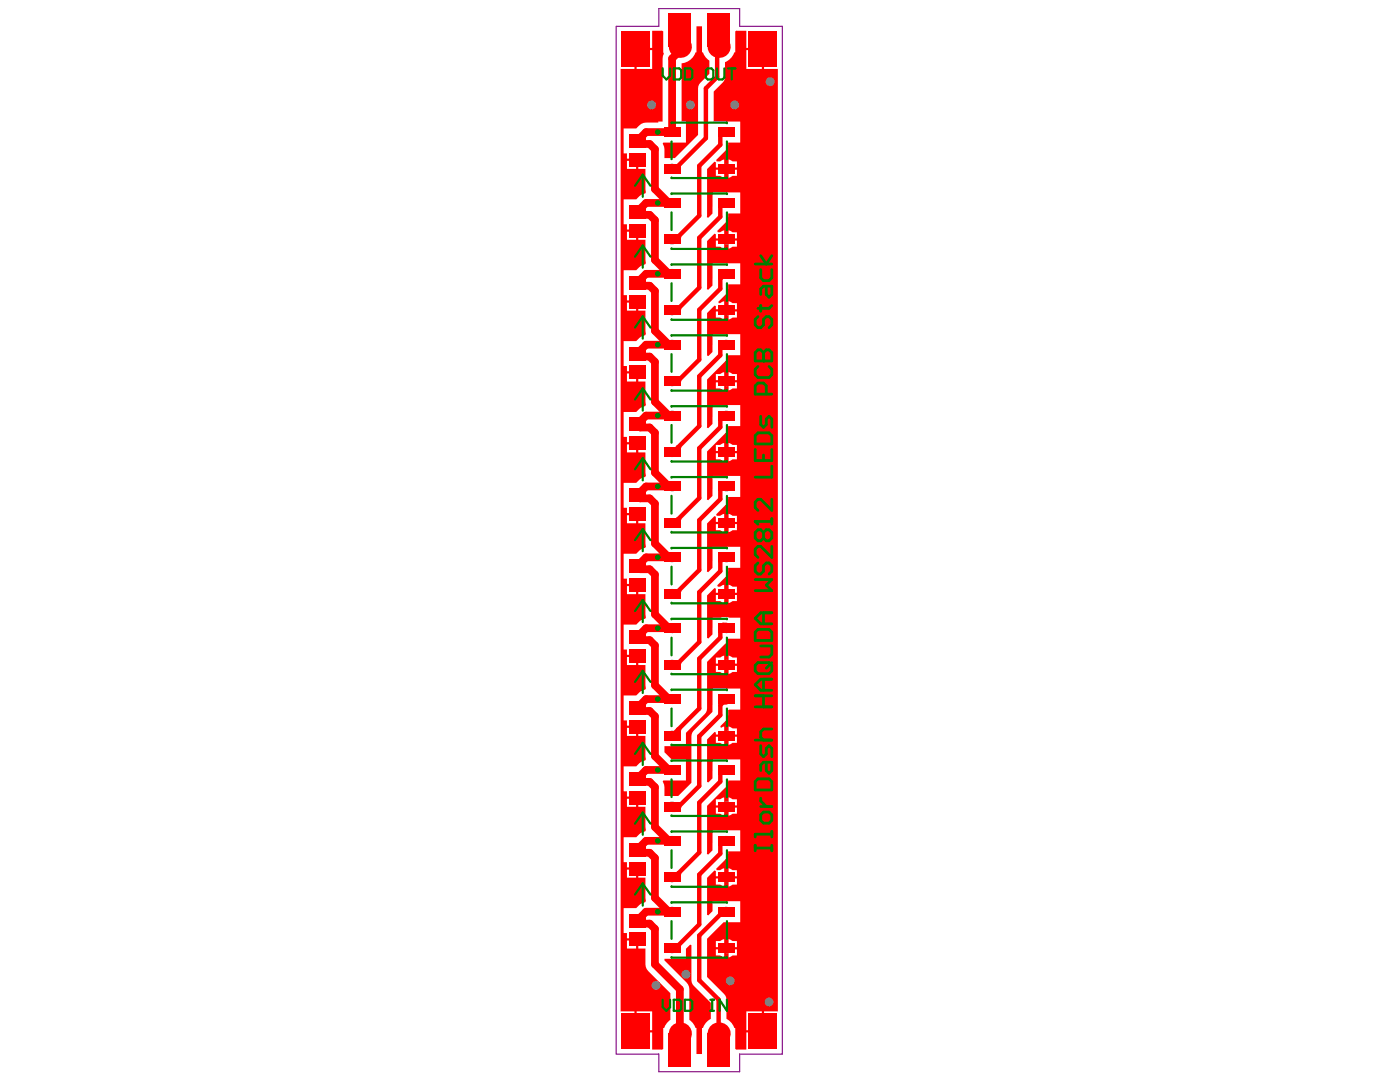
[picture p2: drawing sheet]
<svg xmlns="http://www.w3.org/2000/svg" width="279mm" height="216mm" viewBox="0 0 279 216" stroke-linecap="round" stroke-linejoin="round" font-family="sans-serif">
<path d="M123 5.2h8.5v-3.5h16.1v3.5h8.5v205.1h-8.5v3.6h-16.1v-3.6h-8.5z" fill="none" stroke="#800080" stroke-width=".22"/>
<g fill="#f00">
<path d="M139 5.2h1.1v5.2h.2a3.1 3.1 0 0 0 1.3 1.7v2.6l-1.8 1.8-.4 .7-.1 9.7-4.6 4.6h-2.1a3.4 3.4 0 0 0-.4-2.8l.2-.2h4.5v-4.2h-.9v-11.7a3.3 3.3 0 0 0 2.8-2.2h.2z"/>
<path d="M132.6 191.3h4.3v-2l.8-.8 .3 .1v7.4l.4 .7 3.5 3.4-.1 3.2a3.2 3.2 0 0 0-1.5 1.8h-.2v5.2h-1.1v-5.2h-.2a3.1 3.1 0 0 0-1.2-1.6l-.1-6.6-.5-.8-4.4-4.5z"/>
<path d="M130.2 6.1h1.9l.3 .2v4.1l.1 .3-.3 1v12.6h-.8v.2h-2.5a2.49 2.49 0 0 0-1.9 1.1h-2.5v5h.6v1.1h2.1v.2h.2v1.8h1.4l.1 4.6-.2 .3a2.45 2.45 0 0 0-1.7 1.2h-2.5v4.9h.6v1.1h2.1v.2h.2v1.8h1.4l.1 4.7-.2 .3a2.46 2.46 0 0 0-1.7 1.1h-2.5v5h.6v1h2.1v.3h.2v1.8h1.4l.1 4.6-.2 .3a2.46 2.46 0 0 0-1.7 1.2h-2.5v4.9h.6v1.1h2.1v.2h.2v1.8h1.4l.1 4.7-.2 .3a2.46 2.46 0 0 0-1.7 1.1h-2.5v5h.6v1h2.1v.2h.2v1.9h1.4l.1 4.6-.2 .3a2.46 2.46 0 0 0-1.7 1.1h-2.5v5h.6v1.1h2.1v.2h.2v1.8h1.4l.1 4.6-.2 .3a2.46 2.46 0 0 0-1.7 1.2h-2.5v5h.6v1h2.1v.2h.2v1.9h1.4l.1 4.6-.2 .3a2.45 2.45 0 0 0-1.7 1.1h-2.5v5h.6v1.1h2.1v.2h.2v1.8h1.4l.1 4.6-.2 .3a2.45 2.45 0 0 0-1.7 1.2h-2.5v4.9h.6v1.1h2.1v.2h.2v1.8h1.4l.1 4.7-.2 .3a2.46 2.46 0 0 0-1.7 1.1h-2.5v5h.6v1h2.1v.3h.2v1.8h1.4l.1 4.6-.2 .3a2.46 2.46 0 0 0-1.7 1.2h-2.5v4.9h.6v1.1h2.1v.2h.2v1.8h1.4l.1 4.7-.2 .3a2.46 2.46 0 0 0-1.7 1.1h-2.5v5h.6v1h2.1v.2h.2v1.9h1.4v3.1l.3 1 4.7 4.8v5.3a3.1 3.1 0 0 0-1.3 1.6h-.1v4.2l-.3 .2-1.9-.1v-3.4h-3.4v-.2h-.2v-4h-2.7v-188h2.7v-4h.2v-.2h3.4zM127.1 10v3.8h3.1v-3.8zM125.1 32.1v1.6h1.8v-1.6zM125.1 46.2v1.6h1.8v-1.6zM125.1 60.4v1.6h1.8v-1.6zM125.1 74.5v1.6h1.8v-1.6zM125.1 88.7v1.6h1.8v-1.6zM125.1 102.8v1.6h1.8v-1.6zM125.1 117v1.6h1.8v-1.6zM125.1 131.1v1.6h1.8v-1.6zM125.1 145.2v1.6h1.8v-1.6zM125.1 159.4v1.6h1.8v-1.6zM125.1 173.5v1.6h1.8v-1.6zM125.1 187.7v1.6h1.8v-1.6zM127.1 201.8v3.8h3.1v-3.8z"/>
<path d="M146.7 6.3l.3-.2h1.9v3.5h3.4v.2h.2v4h2.7v188h-2.7v4h-.2v.2h-3.4v3.4l-1.9 .1-.3-.2v-4.2h-.1a3.2 3.2 0 0 0-1.6-1.8v-3.8l-.2-.8-3.7-3.8v-7.6l3.3-3.3h3.3v-4.2h-5.5v2l-.8 .8-.3-.1v-7.3l1.5-1.5 .3 .1v1.1h1.6v-1.7l-.3 .1a1.14 1.14 0 0 1-1.1 .3l-.2-.2 2-2a1.81 1.81 0 0 0 .4-1.5h2.4v-4.2h-5.5v4l-.9 .8-.2-.1v-9.6l3.8-3.7a1.65 1.65 0 0 0 .4-1.4h2.4v-4.2h-5.5v3.8l-.8 .8-.3-.1v-8.5l1.5-1.5 .3 .2v.4h1.6v-1.6l-.6 .2-.1-.3a2.98 2.98 0 0 0 1.5-3.2l2.4-.1v-4.2h-5.5v4.7l-3.8 3.7-.4 .7v9.7l-2.6 2.6h-2.8a3.4 3.4 0 0 0-.4-2.8l.2-.3h4.5v-4.2h-2.9l-1.4-1.4v-1.2h4.3v-2.7l3.8-3.7 .4-.7v-9.7l3.8-3.8 .4-.8h2.4v-4.2l-2.7-.2-2.8 .2v3.3l-.8 .8-.3-.1v-8.5l1.5-1.5 .3 .2v.8h1.6v-1.6l-.8 .4h-.4l-.2-.3 1.8-1.7a2 2 0 0 0 .4-1.8h2.4v-4.2h-5.5v4.2l-.9 .9-.2-.2v-9.5l1.5-1.5 .3 .1v1h1.6v-1.6l-.3 .1a1.14 1.14 0 0 1-1.1 .3l-.2-.3 2-1.9a1.81 1.81 0 0 0 .4-1.5h2.4v-4.2h-5.5v4l-.9 .8-.2-.1v-9.6l3.8-3.8a1.65 1.65 0 0 0 .4-1.3h2.4v-4.2h-5.5v3.8l-.9 .8-.2-.1v-9.6l3.8-3.7 .2-.3 .2-.8h2.4v-4.2h-5.5v3.5l-.8 .9-.3-.2v-8.4l1.5-1.5 .3 .1v.6h1.6v-1.6l-.8 .4h-.2l-.2-.3 1.6-1.5a2.2 2.2 0 0 0 .4-2h2.4v-4.2h-5.5v4.5l-.9 .8-.2-.1v-9.6l1.5-1.5 .3 .1v.9h1.6v-1.6l-.8 .4h-.4l-.2-.3 1.8-1.7a2 2 0 0 0 .4-1.8h2.4v-4.2h-5.5v4.2l-.9 .9-.2-.2v-9.6l1.5-1.4 .3 .1v1h1.6v-1.6l-.3 .1a1.14 1.14 0 0 1-1.1 .3l-.2-.3 2-1.9a1.81 1.81 0 0 0 .4-1.5h2.4v-4.2h-5.3v-6l1.8-1.8 .4-.7 .1-3.4a3.2 3.2 0 0 0 1.9-2h.1zM148.9 10v3.8h3.1v-3.8zM145.4 31.8v1.6h1.7v-1.2a2.45 2.45 0 0 1-1.7-.4zM145.4 33.9v1.6a2.45 2.45 0 0 1 1.7-.4v-1.2zM142.9 33.9v1.2a2.45 2.45 0 0 1 1.6 .4v-1.6zM145.4 46v1.6h1.7v-1.2a2.45 2.45 0 0 1-1.7-.4zM145.4 48v1.6a2.44 2.44 0 0 1 1.7-.4v-1.2zM142.9 48v1.2a2.44 2.44 0 0 1 1.6 .4v-1.6zM145.4 60.1v1.6h1.7v-1.2a2.44 2.44 0 0 1-1.7-.4zM145.4 62.2v1.6a2.45 2.45 0 0 1 1.7-.4v-1.2zM142.9 62.2v1.2a2.44 2.44 0 0 1 1.6 .4v-1.6zM145.4 74.2v1.7h1.7v-1.3a2.45 2.45 0 0 1-1.7-.4zM142.9 74.6v1.3h1.6v-1.7a2.45 2.45 0 0 1-1.6 .4zM145.4 76.3v1.6a2.45 2.45 0 0 1 1.7-.4v-1.2zM142.9 76.3v1.2a2.44 2.44 0 0 1 1.6 .4v-1.6zM145.4 88.4v1.6h1.7v-1.2a2.45 2.45 0 0 1-1.7-.4zM142.9 88.8v1.2h1.6v-1.6a2.45 2.45 0 0 1-1.6 .4zM145.4 90.4v1.6a2.45 2.45 0 0 1 1.7-.3v-1.3zM142.9 90.4v1.3a2.44 2.44 0 0 1 1.6 .3v-1.6zM145.4 102.5v1.6h1.7v-1.2a2.45 2.45 0 0 1-1.7-.4zM145.4 104.6v1.6a2.45 2.45 0 0 1 1.7-.4v-1.2zM142.9 104.6v1.2a2.45 2.45 0 0 1 1.6 .4v-1.6zM145.4 116.7v1.6h1.7v-1.2a2.45 2.45 0 0 1-1.7-.4zM145.4 118.7v1.6a2.45 2.45 0 0 1 1.7-.4v-1.2zM142.9 118.7v1.2a2.45 2.45 0 0 1 1.6 .4v-1.6zM145.4 130.8v1.6h1.7v-1.2a2.45 2.45 0 0 1-1.7-.4zM142.9 131.2v1.2h1.6v-1.6a2.44 2.44 0 0 1-1.6 .4zM145.4 132.9v1.6a2.44 2.44 0 0 1 1.7-.4v-1.2zM142.9 132.9v1.2a2.44 2.44 0 0 1 1.6 .4v-1.6zM145.4 145v1.6h1.7v-1.2a2.44 2.44 0 0 1-1.7-.4zM145.4 147v1.6a2.44 2.44 0 0 1 1.7-.4v-1.2zM142.9 147v1.2a2.44 2.44 0 0 1 1.6 .4v-1.6zM145.4 159.1v1.6h1.7v-1.2a2.44 2.44 0 0 1-1.7-.4zM142.9 159.5v1.2h1.6v-1.6a2.44 2.44 0 0 1-1.6 .4zM145.4 161.2v1.6a2.45 2.45 0 0 1 1.7-.4v-1.2zM142.9 161.2v1.2a2.44 2.44 0 0 1 1.6 .4v-1.6zM145.4 173.2v1.7h1.7v-1.3a2.45 2.45 0 0 1-1.7-.4zM145.4 175.3v1.6a2.45 2.45 0 0 1 1.7-.4v-1.2zM142.9 175.3v1.2a2.44 2.44 0 0 1 1.6 .4v-1.6zM145.4 187.4v1.6h1.7v-1.2a2.45 2.45 0 0 1-1.7-.4zM142.9 187.8v1.2h1.6v-1.6a2.45 2.45 0 0 1-1.6 .4zM145.4 189.4v1.6a2.45 2.45 0 0 1 1.7-.3v-1.3zM142.9 189.4v1.3a2.45 2.45 0 0 1 1.6 .3v-1.6zM148.9 201.8v3.8h3.1v-3.8z"/>
</g>
<g fill="none" stroke="#f00" stroke-width="1.5">
<path d="M135.7 9.3v.8l-1.6 1.6v14.7h-5.2l-1.7 1.7 .6 .6h1.9l1 1.1v7.9l2.8 2.8M134.1 40.5h-5.2l-1.7 1.8 .6 .6h1.9l1 1v8l2.8 2.7M134.1 54.6h-5.2l-1.7 1.8 .6 .6h1.9l1 1.1v7.9l2.8 2.8M134.1 68.8h-5.2l-1.7 1.7 .6 .7h1.9l1 1v8l2.8 2.7M134.1 82.9h-5.2l-1.7 1.8 .6 .6h1.9l1 1v8l2.8 2.8M134.1 97.1h-5.2l-1.7 1.7 .6 .6h1.9l1 1.1v7.9l2.8 2.8M134.1 111.2h-5.2l-1.7 1.8 .6 .6h1.9l1 1v8l2.8 2.8M134.1 125.4h-5.2l-1.7 1.7 .6 .6h1.9l1 1.1v7.9l2.8 2.8M134.1 139.5h-5.2l-1.7 1.8 .6 .6h1.9l1 1v8l2.8 2.7M134.1 153.6h-5.2l-1.7 1.8 .6 .6h1.9l1 1.1v7.9l2.8 2.8M134.1 167.8h-5.2l-1.7 1.7 .6 .7h1.9l1 1v8l2.8 2.7M134.1 181.9h-5.2l-1.7 1.8 .6 .6h1.9l1 1v7.1l5 5v8.8"/>
<path d="M134.9 206.2v3.1l.2 .2"/>
</g>
<path d="M143.4 9.3l-.3 .3v5.8l-2.2 2.2v10l-6.1 6M145 40.7h-.7l-.5 .6v2M135.3 61.6l-.5 .6h-.7M145 124.7h-.7l-.5 .5v2M139.5 174.5v10l-4.7 4.7M145 181.9h-.7l-4.8 4.8v8.9l3.9 3.9v6.7" fill="none" stroke="#f00" stroke-width=".88"/>
<circle cx="135.3" cy="61.6" r=".44" fill="#f00"/>
<path d="M143.8 43.3l-4.3 4.2v9.9l-4.2 4.2M145 153.4h-.7l-.5 .6v2M135.3 174.3l-.5 .6h-.7M145 167.8h-.7l-.5 .5v2l-4.3 4.2M134.1 189.2h.7" fill="none" stroke="#f00" stroke-width=".88"/>
<circle cx="135.3" cy="174.3" r=".44" fill="#f00"/>
<path d="M143.8 156l-4.3 4.2v9.9l-4.2 4.2M145 140.2h-.7l-.5 .5v2M135.3 161l-.5 .6h-.7" fill="none" stroke="#f00" stroke-width=".88"/>
<circle cx="135.3" cy="161" r=".44" fill="#f00"/>
<path d="M135.3 145.6l-1.2 1.2M143.8 142.7l-4.3 4.2v9.9l-4.2 4.2" fill="none" stroke="#f00" stroke-width=".88"/>
<circle cx="135.3" cy="145.6" r=".44" fill="#f00"/>
<path d="M145 111.4h-.7l-.5 .6v2M135.3 132.3l-.5 .6h-.7M143.8 127.2l-4.3 4.2v10l-4.2 4.2" fill="none" stroke="#f00" stroke-width=".88"/>
<circle cx="135.3" cy="132.3" r=".44" fill="#f00"/>
<path d="M145 97.1h-.7l-.5 .5v2M135.3 117.9l-.5 .6h-.7M143.8 114l-4.3 4.2v9.9l-4.2 4.2" fill="none" stroke="#f00" stroke-width=".88"/>
<circle cx="135.3" cy="117.9" r=".44" fill="#f00"/>
<path d="M145 68.3h-.7l-.5 .6v2M135.3 89.2l-.5 .6h-.7M143.8 99.6l-4.3 4.2v10l-4.2 4.1" fill="none" stroke="#f00" stroke-width=".88"/>
<circle cx="135.3" cy="89.2" r=".44" fill="#f00"/>
<path d="M143.8 70.9l-4.3 4.2v9.9l-4.2 4.2M145 82.7h-.7l-.5 .6v1.9M135.3 103.6l-.5 .5h-.7" fill="none" stroke="#f00" stroke-width=".88"/>
<circle cx="135.3" cy="103.6" r=".44" fill="#f00"/>
<path d="M145 55.1h-.7l-.5 .5v2M135.3 76l-.5 .5h-.7M143.8 85.2l-4.3 4.2v10l-4.2 4.2" fill="none" stroke="#f00" stroke-width=".88"/>
<circle cx="135.3" cy="76" r=".44" fill="#f00"/>
<path d="M143.8 28.9l-4.3 4.2v9.9l-4.2 4.2M143.8 57.6l-4.3 4.2v10l-4.2 4.2" fill="none" stroke="#f00" stroke-width=".88"/>
<circle cx="135.3" cy="47.2" r=".44" fill="#f00"/>
<path d="M134.1 33.6h.7M145 26.4h-.7l-.5 .5v2M135.3 47.2l-.5 .6h-.7" fill="none" stroke="#f00" stroke-width=".88"/>
<g fill="#808080">
<circle cx="145.7" cy="195.7" r=".88"/>
<circle cx="136.9" cy="194.4" r=".88"/>
<circle cx="137.8" cy="20.9" r=".88"/>
<circle cx="146.6" cy="20.9" r=".88"/>
<circle cx="153.7" cy="16.3" r=".88"/>
<circle cx="153.5" cy="199.9" r=".88"/>
<circle cx="130" cy="20.9" r=".88"/>
<circle cx="130.9" cy="196.6" r=".88"/>
<circle cx="153.4" cy="7.6" r=".44"/>
<circle cx="153.4" cy="9.8" r=".44"/>
<circle cx="151.2" cy="9.8" r=".44"/>
<circle cx="151.2" cy="7.6" r=".44"/>
<circle cx="153.4" cy="12" r=".44"/>
<circle cx="151.2" cy="12" r=".44"/>
<circle cx="125.7" cy="7.6" r=".44"/>
<circle cx="125.7" cy="9.8" r=".44"/>
<circle cx="127.9" cy="9.8" r=".44"/>
<circle cx="127.9" cy="7.6" r=".44"/>
<circle cx="125.7" cy="12" r=".44"/>
<circle cx="127.9" cy="12" r=".44"/>
<circle cx="153.4" cy="208" r=".44"/>
<circle cx="153.4" cy="205.8" r=".44"/>
<circle cx="151.2" cy="205.8" r=".44"/>
<circle cx="151.2" cy="208" r=".44"/>
<circle cx="153.4" cy="203.6" r=".44"/>
<circle cx="151.2" cy="203.6" r=".44"/>
<circle cx="125.7" cy="208" r=".44"/>
<circle cx="125.7" cy="205.8" r=".44"/>
<circle cx="127.9" cy="205.8" r=".44"/>
<circle cx="127.9" cy="208" r=".44"/>
<circle cx="125.7" cy="203.6" r=".44"/>
<circle cx="127.9" cy="203.6" r=".44"/>
<circle cx="134.1" cy="181.9" r=".99"/>
<circle cx="145" cy="26.4" r=".99"/>
<circle cx="134.1" cy="26.4" r=".99"/>
<circle cx="134.1" cy="33.6" r=".99"/>
<circle cx="145" cy="40.5" r=".99"/>
<circle cx="134.1" cy="40.5" r=".99"/>
<circle cx="134.1" cy="47.8" r=".99"/>
<circle cx="145" cy="54.6" r=".99"/>
<circle cx="134.1" cy="54.6" r=".99"/>
<circle cx="134.1" cy="61.9" r=".99"/>
<circle cx="145" cy="68.8" r="1"/>
<circle cx="134.1" cy="68.8" r="1"/>
<circle cx="134.1" cy="76.1" r=".99"/>
<circle cx="145" cy="82.9" r="1"/>
<circle cx="134.1" cy="82.9" r="1"/>
<circle cx="134.1" cy="90.2" r="1"/>
<circle cx="145" cy="97.1" r=".99"/>
<circle cx="134.1" cy="97.1" r=".99"/>
<circle cx="134.1" cy="104.4" r="1"/>
<circle cx="145" cy="111.2" r=".99"/>
<circle cx="134.1" cy="111.2" r=".99"/>
<circle cx="134.1" cy="118.5" r=".99"/>
<circle cx="145" cy="125.4" r=".99"/>
<circle cx="134.1" cy="125.4" r=".99"/>
<circle cx="134.1" cy="132.6" r=".99"/>
<circle cx="145" cy="139.5" r=".99"/>
<circle cx="134.1" cy="139.5" r=".99"/>
<circle cx="134.1" cy="146.8" r=".99"/>
<circle cx="145" cy="153.6" r=".99"/>
<circle cx="134.1" cy="153.6" r=".99"/>
<circle cx="134.1" cy="160.9" r=".99"/>
<circle cx="145" cy="167.8" r="1"/>
<circle cx="134.1" cy="167.8" r="1"/>
<circle cx="134.1" cy="175.1" r="1"/>
<circle cx="134.1" cy="189.2" r="1"/>
<circle cx="145" cy="181.9" r=".99"/>
<circle cx="145" cy="189.2" r=".99"/>
<circle cx="145" cy="175.1" r=".99"/>
<circle cx="145" cy="160.9" r=".99"/>
<circle cx="145" cy="146.8" r=".99"/>
<circle cx="145" cy="132.6" r=".99"/>
<circle cx="145" cy="118.5" r=".99"/>
<circle cx="145" cy="104.4" r=".99"/>
<circle cx="145" cy="90.2" r=".99"/>
<circle cx="145" cy="76.1" r=".99"/>
<circle cx="145" cy="61.9" r=".99"/>
<circle cx="145" cy="47.8" r=".99"/>
<circle cx="145" cy="33.6" r=".99"/>
</g>
<g fill="#f00">
<path d="M133.5 2.7h4.4v6.6h-4.4z" fill-rule="evenodd"/>
<path d="M141.2 2.7h4.4v6.6h-4.4z" fill-rule="evenodd"/>
<path d="M149.4 6.2h5.7v7.1h-5.7z" fill-rule="evenodd"/>
<path d="M124 6.2h5.7v7.1h-5.7z" fill-rule="evenodd"/>
<path d="M133.5 206.2h4.4v6.7h-4.4z" fill-rule="evenodd"/>
<path d="M141.2 206.2h4.4v6.7h-4.4z" fill-rule="evenodd"/>
<path d="M149.4 202.3h5.7v7h-5.7z" fill-rule="evenodd"/>
<path d="M124 202.3h5.7v7h-5.7z" fill-rule="evenodd"/>
<path d="M125.6 30.5h3.2v2.8h-3.2z" fill-rule="evenodd"/>
<path d="M125.6 26.7h3.2v2.8h-3.2z" fill-rule="evenodd"/>
<path d="M125.6 186.1h3.2v2.7h-3.2z" fill-rule="evenodd"/>
<path d="M125.6 182.3h3.2v2.8h-3.2z" fill-rule="evenodd"/>
<path d="M125.6 97.5h3.2v2.7h-3.2z" fill-rule="evenodd"/>
<path d="M125.6 101.2h3.2v2.8h-3.2z" fill-rule="evenodd"/>
<path d="M125.6 111.6h3.2v2.8h-3.2z" fill-rule="evenodd"/>
<path d="M125.6 115.4h3.2v2.7h-3.2z" fill-rule="evenodd"/>
<path d="M125.6 139.9h3.2v2.7h-3.2z" fill-rule="evenodd"/>
<path d="M125.6 143.6h3.2v2.8h-3.2z" fill-rule="evenodd"/>
<path d="M125.6 125.7h3.2v2.8h-3.2z" fill-rule="evenodd"/>
<path d="M125.6 129.5h3.2v2.8h-3.2z" fill-rule="evenodd"/>
<path d="M125.6 83.3h3.2v2.8h-3.2z" fill-rule="evenodd"/>
<path d="M125.6 87.1h3.2v2.7h-3.2z" fill-rule="evenodd"/>
<path d="M125.6 69.2h3.2v2.7h-3.2z" fill-rule="evenodd"/>
<path d="M125.6 72.9h3.2v2.8h-3.2z" fill-rule="evenodd"/>
<path d="M125.6 55h3.2v2.8h-3.2z" fill-rule="evenodd"/>
<path d="M125.6 58.8h3.2v2.7h-3.2z" fill-rule="evenodd"/>
<path d="M125.6 40.9h3.2v2.7h-3.2z" fill-rule="evenodd"/>
<path d="M125.6 44.6h3.2v2.8h-3.2z" fill-rule="evenodd"/>
<path d="M125.6 154h3.2v2.8h-3.2z" fill-rule="evenodd"/>
<path d="M125.6 157.8h3.2v2.7h-3.2z" fill-rule="evenodd"/>
<path d="M125.6 168.2h3.2v2.7h-3.2z" fill-rule="evenodd"/>
<path d="M125.6 171.9h3.2v2.8h-3.2z" fill-rule="evenodd"/>
<path d="M132.5 180.9h3.3v2h-3.3z" fill-rule="evenodd"/>
<path d="M132.5 188.2h3.3v2h-3.3z" fill-rule="evenodd"/>
<path d="M143.3 188.2h3.3v2h-3.3z" fill-rule="evenodd"/>
<path d="M143.3 180.9h3.3v2h-3.3z" fill-rule="evenodd"/>
<path d="M132.5 25.4h3.3v1.9h-3.3z" fill-rule="evenodd"/>
<path d="M132.5 32.7h3.3v1.9h-3.3z" fill-rule="evenodd"/>
<path d="M143.3 32.7h3.3v1.9h-3.3z" fill-rule="evenodd"/>
<path d="M143.3 25.4h3.3v1.9h-3.3z" fill-rule="evenodd"/>
<path d="M132.5 96.1h3.3v2h-3.3z" fill-rule="evenodd"/>
<path d="M132.5 103.4h3.3v2h-3.3z" fill-rule="evenodd"/>
<path d="M143.3 103.4h3.3v2h-3.3z" fill-rule="evenodd"/>
<path d="M143.3 96.1h3.3v2h-3.3z" fill-rule="evenodd"/>
<path d="M132.5 110.2h3.3v2h-3.3z" fill-rule="evenodd"/>
<path d="M132.5 117.5h3.3v2h-3.3z" fill-rule="evenodd"/>
<path d="M143.3 117.5h3.3v2h-3.3z" fill-rule="evenodd"/>
<path d="M143.3 110.2h3.3v2h-3.3z" fill-rule="evenodd"/>
<path d="M132.5 124.4h3.3v1.9h-3.3z" fill-rule="evenodd"/>
<path d="M132.5 131.7h3.3v1.9h-3.3z" fill-rule="evenodd"/>
<path d="M143.3 131.7h3.3v1.9h-3.3z" fill-rule="evenodd"/>
<path d="M143.3 124.4h3.3v1.9h-3.3z" fill-rule="evenodd"/>
<path d="M132.5 81.9h3.3v2h-3.3z" fill-rule="evenodd"/>
<path d="M132.5 89.2h3.3v2h-3.3z" fill-rule="evenodd"/>
<path d="M143.3 89.2h3.3v2h-3.3z" fill-rule="evenodd"/>
<path d="M143.3 81.9h3.3v2h-3.3z" fill-rule="evenodd"/>
<path d="M132.5 138.5h3.3v2h-3.3z" fill-rule="evenodd"/>
<path d="M132.5 145.8h3.3v2h-3.3z" fill-rule="evenodd"/>
<path d="M143.3 145.8h3.3v2h-3.3z" fill-rule="evenodd"/>
<path d="M143.3 138.5h3.3v2h-3.3z" fill-rule="evenodd"/>
<path d="M132.5 53.6h3.3v2h-3.3z" fill-rule="evenodd"/>
<path d="M132.5 60.9h3.3v2h-3.3z" fill-rule="evenodd"/>
<path d="M143.3 60.9h3.3v2h-3.3z" fill-rule="evenodd"/>
<path d="M143.3 53.6h3.3v2h-3.3z" fill-rule="evenodd"/>
<path d="M132.5 67.8h3.3v2h-3.3z" fill-rule="evenodd"/>
<path d="M132.5 75.1h3.3v2h-3.3z" fill-rule="evenodd"/>
<path d="M143.3 75.1h3.3v2h-3.3z" fill-rule="evenodd"/>
<path d="M143.3 67.8h3.3v2h-3.3z" fill-rule="evenodd"/>
<path d="M132.5 39.5h3.3v2h-3.3z" fill-rule="evenodd"/>
<path d="M132.5 46.8h3.3v2h-3.3z" fill-rule="evenodd"/>
<path d="M143.3 46.8h3.3v2h-3.3z" fill-rule="evenodd"/>
<path d="M143.3 39.5h3.3v2h-3.3z" fill-rule="evenodd"/>
<path d="M132.5 166.8h3.3v2h-3.3z" fill-rule="evenodd"/>
<path d="M132.5 174.1h3.3v2h-3.3z" fill-rule="evenodd"/>
<path d="M143.3 174.1h3.3v2h-3.3z" fill-rule="evenodd"/>
<path d="M143.3 166.8h3.3v2h-3.3z" fill-rule="evenodd"/>
<path d="M132.5 152.6h3.3v2h-3.3z" fill-rule="evenodd"/>
<path d="M132.5 159.9h3.3v2h-3.3z" fill-rule="evenodd"/>
<path d="M143.3 159.9h3.3v2h-3.3z" fill-rule="evenodd"/>
<path d="M143.3 152.6h3.3v2h-3.3z" fill-rule="evenodd"/>
</g>
<g fill="#f00">
<circle cx="135.7" cy="9.3" r="2.21"/>
<circle cx="143.4" cy="9.3" r="2.21"/>
<circle cx="135.7" cy="206.2" r="2.21"/>
<circle cx="143.4" cy="206.2" r="2.21"/>
</g>
<g fill="none" stroke="#008000" stroke-width=".44">
<path d="M132.3 13.6v1.5l.7 .8 .7-.8v-1.5M134.5 13.6h1.1l.3 .4v1.5l-.3 .4h-1.1zM136.7 13.6h1.1l.3 .4v1.5l-.3 .4h-1.1zM140.9 14l.3-.4h.8l.3 .4v1.5l-.3 .4h-.8l-.3-.4zM143.1 13.6v1.9l.4 .4h.7l.4-.4v-1.9M145.3 13.6h1.5M146 13.6v2.3M128.3 34.9l-1.6 2.2M128.3 34.9l1.5 2.2M128.3 34.9v4.4M134 24.6v-.1h11.1v.1M134 28.2v3.6"/>
<path d="M134 35.4v.1h11.1v-.1M134 38.7v-.1h11.1v.1M145.1 28.2v3.6M128.3 49v4.4M128.3 49l1.5 2.2M128.3 49l-1.6 2.2M134 42.4v3.5M134 49.6v.1h11.1v-.1M134 52.9v-.1h11.1v.1M134 56.5v3.6M145.1 42.4v3.5M145.1 56.5v3.6"/>
<path d="M128.3 63.1v4.5M128.3 77.5v4.4M128.3 63.1l-1.6 2.3M128.3 63.1l1.5 2.3M128.3 77.5l-1.6 2.2M128.3 77.5l1.5 2.2M134 63.7v.1h11.1v-.1M134 67v-.1h11.1v.1M134 70.7v3.5M134 77.8v.2h11.1v-.2M145.1 70.7v3.5M128.3 91.4v4.5"/>
<path d="M128.3 91.4l-1.6 2.2M128.3 91.4l1.5 2.2M134 81.2v-.2h11.1v.2M134 84.8v3.5M134 92v.1h11.1v-.1M134 95.3v-.1h11.1v.1M134 98.9v3.6M145.1 84.8v3.5M145.1 98.9v3.6M128.3 105.6v4.4M128.3 119.7v4.4M128.3 105.6l-1.6 2.2"/>
<path d="M128.3 105.6l1.5 2.2M128.3 119.7l-1.6 2.2M128.3 119.7l1.5 2.2M134 106.1v.1h11.1v-.1M134 109.4v-.1h11.1v.1M134 113.1v3.5M145.1 113.1v3.5M128.3 133.9v4.4M128.3 133.9l1.5 2.2M128.3 133.9l-1.6 2.2M134 120.3v.1h11.1v-.1M134 123.6v-.1h11.1v.1"/>
<path d="M134 127.2v3.6M134 134.4v.1h11.1v-.1M134 137.7v-.1h11.1v.1M145.1 127.2v3.6M128.3 148.2v4.4M128.3 148.2l-1.6 2.2M128.3 148.2l1.5 2.2M134 141.4v3.5M134 148.6v.1h11.1v-.1M134 151.9v-.1h11.1v.1M134 155.5v3.6M145.1 141.4v3.5"/>
<path d="M145.1 155.5v3.6M128.3 162.1v4.5M128.3 176.3v4.4M128.3 162.1l1.5 2.3M128.3 162.1l-1.6 2.3M128.3 176.3l-1.6 2.2M128.3 176.3l1.5 2.2M134 162.7v.1h11.1v-.1M134 166v-.1h11.1v.1M134 169.7v3.5M134 176.8v.2h11.1v-.2M145.1 169.7v3.5"/>
<path d="M132.3 199.5v1.5l.7 .7 .7-.7v-1.5M134 180.2v-.2h11.1v.2M134 191v.1h11.1v-.1M134 183.8v3.5M134.5 199.5h1.1l.3 .4v1.4l-.3 .4h-1.1zM136.7 199.5h1.1l.3 .4v1.4l-.3 .4h-1.1zM141.8 199.5h.7M142.1 199.5v2.2M145.1 199.5v2.2l-1.5-2.2v2.2M145.1 183.8v3.5M141.8 201.7h.7"/>
</g>
<g fill="none" stroke="#008000" stroke-width=".55">
<path d="M150.7 115.6h3.3l-1.1 1.2 1.1 1.1h-3.3M150.7 104h3.3M151.3 112.3l-.6 .6v1.1l.6 .5h.5l.6-.5v-1.1l.5-.6h.6l.5 .6v1.1l-.5 .5M152.4 106.3l-.6-.6h-.5l-.6 .6v1.1l.6 .5h.5l.6-.5M152.4 106.3l.5-.6h.6l.5 .6v1.1l-.5 .5h-.6l-.5-.5M152.4 106.3v1.1M154 109v2.2l-2.2-2.2h-.5l-.6 .6v1.1l.6 .5M154 103.5v1.1M150.7 126.1l.6-.5h2.2l.5 .5v1.7h-3.3zM150.7 132.8l.6-.6h2.2l.5 .6v1.1l-.5 .5h-2.2l-.6-.5zM150.7 138.8h3.3M151.8 128.9h2.2v1.7l-.5 .5h-1.7"/>
<path d="M152.4 122.3v2.2M152.4 135.5v2.2M152.4 138.8v2.3M154 135.5h-2.2l-1.1 1.1 1.1 1.1h2.2M154 132.2l-1.1 1.1M154 122.3h-2.2l-1.1 1.1 1.1 1.1h2.2M150.7 156l.6-.6h2.2l.5 .6v1.6h-3.3zM150.7 147.7h3.3M150.7 141.1h3.3M151.8 148.8v1.6l.6 .6 .5-.6v-1.1l.6-.5 .5 .5v1.7M151.8 159.3v.5l1.1 1.1M152.9 152.1v1.7l.6 .5 .5-.5v-1.7h-1.6l-.6 .5v1.2"/>
<path d="M154 145.5h-1.6l-.6 .5v1.1l.6 .6M150.7 168.7v1.1M150.7 169.2h3.3M151.8 162.6l.6-.6h1.1l.5 .6v1.1l-.5 .5h-1.1l-.6-.5zM151.8 160.9h2.2M154 166.5h-3.3v.5M154 165.9v1.1M154 168.7v1.1"/>
</g>
<circle cx="150.7" cy="104" r=".28" fill="#008000"/>
<path d="M150.7 72h3.3v-1.6l-.5-.6h-.6l-.5 .6v1.6M151.3 73.1l-.6 .6v1.1l.6 .5h2.2l.5-.5v-1.1l-.5-.6M152.9 78.6v-1.6l-.5-.6h-1.1l-.6 .6v1.6h3.3M150.7 86.9l.6-.5h2.2l.5 .5v1.7h-3.3zM150.7 89.7v2.2h3.3v-2.2M151.8 83.1v1.6l.6 .6 .5-.6v-1.1l.6-.5 .5 .5v1.7M152.4 90.8v1.1M154 93v2.2h-3.3M154 99.6v2.2l-2.2-2.2h-.5l-.6 .6v1.1l.6 .5M150.7 104l.6 .6" fill="none" stroke="#008000" stroke-width=".55"/>
<circle cx="152.4" cy="72" r=".28" fill="#008000"/>
<g fill="none" stroke="#008000" stroke-width=".55">
<path d="M150.7 52.7h3.3M151.8 53.8v1.6l.6 .6h1.1l.5-.6v-1.6M151.8 51l1.1 1.7 1.1-1.7M152.9 57.1v1.7l.6 .5 .5-.5v-1.7h-1.6l-.6 .6v1.1M150.7 72v-1.6l.6-.6h.5l.6 .6v1.6M151.3 63.2l-.6 .5v1.1l.6 .6h.5l.6-.6v-1.1l.5-.5h.6l.5 .5v1.1l-.5 .6M151.8 61v1.1M154 61l-.5 .5h-2.2"/>
<circle cx="131.3" cy="26.4" r=".28"/>
<circle cx="131.3" cy="40.5" r=".28"/>
<circle cx="131.3" cy="54.6" r=".28"/>
<circle cx="131.3" cy="68.8" r=".28"/>
<circle cx="131.3" cy="97.1" r=".28"/>
<circle cx="131.3" cy="82.9" r=".28"/>
<circle cx="131.3" cy="111.2" r=".28"/>
<circle cx="131.3" cy="125.4" r=".28"/>
<circle cx="131.3" cy="139.5" r=".28"/>
<circle cx="131.3" cy="153.6" r=".28"/>
<circle cx="131.3" cy="167.8" r=".28"/>
<circle cx="131.3" cy="181.9" r=".28"/>
</g>
</svg>
